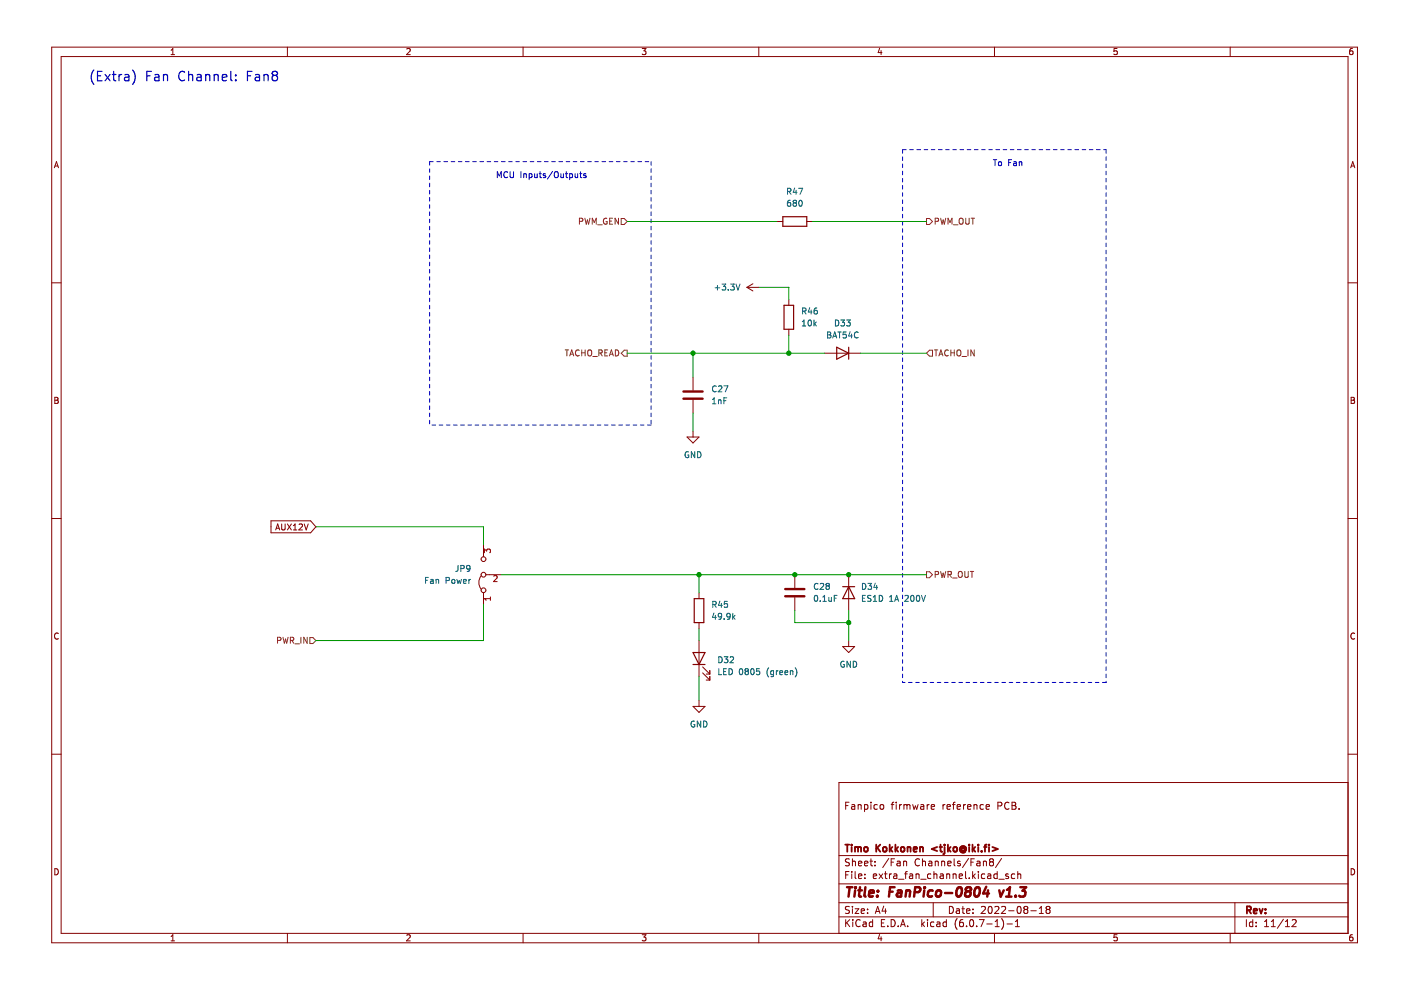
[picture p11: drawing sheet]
<svg xmlns="http://www.w3.org/2000/svg" width="297mm" height="210mm" viewBox="0 0 297 210" stroke-linecap="round" stroke-linejoin="round" font-family="sans-serif">
<path d="M1 0h296.1v209.9h-296.1z" fill-rule="evenodd" fill="#fff" stroke="#fff" stroke-width=".21"/>
<g fill="none" stroke="#840000" stroke-width=".21">
<path d="M11 10h276.8v189.9h-276.8zM13 12h272.8v185.9h-272.8zM36.3 11.6h.7M36.3 10.7l.3-.4v1.3M60.9 10v2M86.2 10.4l.5-.1 .3 .4-.8 .9h.8M110.9 10v2M136.2 10.3h.8l-.5 .5 .4 .1v.6l-.2 .1-.5-.1M160.9 10v2M186.5 10.2l-.3 .9h.8M186.8 10.7v.9M210.9 10v2"/>
<path d="M236.8 10.3h-.6v.6l.6-.1v.7l-.1 .1-.5-.1M260.8 10v2M286.7 10.3h-.3l-.2 .3-.1 .7 .3 .3 .4-.1-.1-.7h-.3l-.3 .2M11.5 35.6l.5-1.3 .4 1.3M11.7 35.2h.6M286.4 35.6l.4-1.3 .4 1.3M286.5 35.2h.6M11 60h2M164.7 47h1.3M171.1 47h1.2M285.8 60h2M146.9 80v2.8"/>
<path d="M158.4 60.9l1.2 .8M158.4 60.9h2.5M159.6 60.2l-1.2 .7M167.2 63.5v1.2M167.2 69.8v1.3M174.9 74.9h7.6M11.6 84.2h.5l.2 .3-.2 .4 .2 .1 .1 .3-.3 .2h-.5zM11.6 84.9h.5M145.7 92.7h2.5l-1.3 1.2zM146.9 84.8v2.8M146.9 91.4v1.3M286.5 84.2h.4l.2 .3-.2 .4 .2 .1 .1 .3-.2 .2h-.5z"/>
<path d="M286.5 84.9h.4M11 109.9h2M57.5 110.4h8.4l1.1 1.3-1.1 1.3h-8.4zM58.5 112.4l.4-1.3 .4 1.3M58.6 112h.6M59.7 111.1v1l.3 .3 .3-.1 .1-.2v-1M60.9 111.1l.9 1.3M61.8 111.1l-.9 1.3M62.2 112.4h.7M62.2 111.5l.4-.4v1.3M63.4 111.2l.5-.1 .2 .4-.8 .9h.8M64.5 111.1l.4 1.3 .4-1.3"/>
<path d="M102.5 115.5v2.5M285.8 109.9h2M12.4 134.3a.58 .58 0 0 0-.8 .6 .58 .58 0 0 0 .8 .5M102 122.1a2.26 2.26 0 0 0 0 2.8M102.5 125.7v2.5M103 121.9h3.3M148.2 125.7v1.2M148.2 132v1.3M148.2 135.8v7.6M168.5 121.9v2.7M168.5 126.7v2.8M178.7 137.1h2.5l-1.3 1.3z"/>
<path d="M179.9 121.9v7.6M179.9 135.8v1.3M287.2 134.3a.58 .58 0 0 0-.8 .6 .58 .58 0 0 0 .8 .5M11 159.9h2M146.9 149.8h2.6l-1.3 1.2zM148.2 148.5v1.3M149 142.7l1.5 1.5M149 141.4l1.5 1.5M149.7 144.2h.8M149.7 142.9h.8M150.5 142.2v.7M150.5 143.4v.8"/>
<path d="M285.8 159.9h2M179.3 170.8h.5M180 170.1h-.7v1.5M180.6 170.7h.6v.9M181.2 170.9l-.5 .1-.2 .2 .2 .4 .5-.1M181.9 170.7l.3-.1 .3 .1 .1 .9M181.9 170.6v1M183.3 170.6v1.5M183.3 170.7l.4-.1 .3 .3-.1 .6h-.6M184.7 170.1v.1M184.7 170.6v1M186 170.7l-.4-.1-.3 .3 .1 .6h.6"/>
<path d="M186.7 170.7l.2-.1 .4 .1 .1 .6-.2 .2-.3 .1-.2-.2zM188.9 170.6h.6M189.5 170.1l-.3 .2v1.3M190 170.1v.1M190 170.6v1M190.7 170.6v1M191.2 170.6l-.5 .3M191.7 170.7l.4-.1 .2 .2M191.7 170.6v1M192.3 170.8l.2-.2 .4 .1v.9M192.3 170.8v.8M193.5 170.6l.3 1 .3-.7 .3 .7 .3-1"/>
<path d="M195.2 170.7h.6l.1 .9M195.9 170.9l-.5 .1-.2 .2 .2 .4 .5-.1M196.6 170.6v1M197 170.6l-.4 .3M197.4 171.1l.7-.2v-.2l-.4-.1-.3 .2 .1 .7h.6M199.9 170.6v1M200.4 170.6l-.5 .3M200.8 171.1l.7-.2-.1-.2-.4-.1-.2 .2 .1 .7h.5M201.9 170.6h.6M202.5 170.1l-.4 .2v1.3M202.9 171.1l.7-.2v-.2l-.5-.1-.2 .2 .1 .7h.6M204.3 170.6v1"/>
<path d="M204.7 170.6l-.4 .3M205.1 171.1l.8-.2-.1-.2-.4-.1-.3 .2 .1 .7h.6M206.5 170.7l.2-.1 .4 .1v.9M206.5 170.6v1M208.5 170.7l-.4-.1-.3 .3 .1 .6h.6M209.1 171.1l.7-.2-.1-.2-.4-.1-.2 .2v.7h.6M211.6 170.9l.7-.1 .1-.2v-.4l-.8-.1v1.5M213.9 170.2a.71 .71 0 0 0-1 .5 .71 .71 0 0 0 .7 .9l.3-.2M214.6 170.1h.5l.3 .3-.3 .4 .3 .1v.4l-.3 .3h-.5zM214.6 170.8h.5M216.1 171.4v.2M285.8 165.9h-107.9v32"/>
<path d="M11.6 184.2a.66 .66 0 0 1 .8 .6 .66 .66 0 0 1-.8 .7zM36.3 198.6l.3-.4v1.3M36.3 199.5h.7M60.9 197.9v2M86.2 198.3l.5-.1 .3 .4-.8 .9h.8M110.9 197.9v2M136.2 198.2h.8l-.5 .5 .4 .1v.6l-.2 .1-.5-.1M160.9 197.9v2M177.9 194.4h107.9M177.9 191.4h107.9M177.9 187.4h107.9M177.9 181.4h107.9"/>
<path d="M179.3 195v1.5M179.3 185.5h.5M179.5 195.6l.7 .9M180 184.8h-.7v1.5M180.1 192.2h-.6l-.2 .1v.4l.6 .3 .2 .4-.3 .3-.6-.1M180.1 182.2l-.6-.1-.2 .1v.5l.6 .2 .2 .4-.3 .3-.6-.1M180.2 195l-.9 .8M180.6 184.8v.1M180.6 185.3v1M180.7 182.1v1.5M180.7 192.2v.1M180.7 192.7v1"/>
<path d="M180.7 182.7l.2-.1 .4 .1 .1 .9M180.8 195v.1M180.8 195.5v1M181.3 192.7h.8l-.8 1h.8M181.3 184.8v1.3l.2 .2M182 185.8l.7-.2v-.2l-.5-.1-.2 .2 .1 .7h.6M182 183.1l.7-.2v-.2l-.5-.1-.2 .2 .1 .7h.6M182.4 195.1a.71 .71 0 0 0-1 .5 .71 .71 0 0 0 .7 .9l.3-.2M182.6 193.2l.7-.2-.1-.3h-.4l-.2 .2 .1 .7h.5M183 195.5h.6l.1 1M183.3 183.1l.7-.2-.1-.2-.4-.1-.2 .2 .1 .7h.5M183.4 186.1v.2"/>
<path d="M183.4 185.4v.1M183.7 195.8l-.5 .1-.3 .2 .3 .4 .5-.1M183.9 193.5v.2M183.9 192.7v.2M184.4 182.6h.6M184.7 182.1v1.3l.3 .2M185 195.5h-.4l-.3 .3 .1 .6h.6M185 195v1.5M185.2 185.8l.7-.2-.1-.2-.4-.1-.2 .2v.7h.6M185.5 183.4v.2M185.5 182.7v.1M185.6 193.7l.5-1.5 .5 1.5"/>
<path d="M185.7 193.2h.7M186.4 185.3l.8 1M186.5 198.1l-.3 .9h.8M186.8 198.6v.9M186.9 195.7h.5M187.2 185.3l-.8 1M187.4 192.1l-.4 1.1h.9M187.5 185.3h.6M187.6 195h-.7v1.5h.7M187.7 184.8v1.3l.4 .2M187.7 192.7v1M188.2 196.3v.2"/>
<path d="M188.4 182l-1.2 1.9M188.6 185.3v1M188.9 195a.76 .76 0 0 1 .9 .7 .76 .76 0 0 1-.9 .8zM188.9 182.8h.5M189 185.3l-.4 .3M189.5 185.4h.6l.1 .9M189.7 182.1h-.8v1.5M190.2 185.6l-.5 .1-.3 .2 .3 .4 .5-.1M190.2 182.7h.6l.1 .9M190.4 196.3v.2M190.5 186.4h1.2M190.9 182.9l-.5 .1-.2 .2 .2 .4 .5-.1"/>
<path d="M190.9 196.5l.5-1.5 .5 1.5M191.1 196h.7M191.6 182.7l.2-.1 .4 .1v.9M191.6 182.6v1M191.8 185.3h.6M192.4 184.8l-.4 .2v1.3M192.4 196.3v.2M192.9 185.4h.5l.1 .9M193.5 185.6l-.5 .1-.2 .2 .2 .4 .5-.1M194.2 185.4l.2-.1 .4 .1 .1 .9M194.2 185.3v1M194.9 182.2a.71 .71 0 0 0-1 .5 .71 .71 0 0 0 .8 .9l.2-.2"/>
<path d="M195.2 186.4h1.2M195.4 195v1.5M195.6 195.9l.4 .6M195.6 182.7l.2-.1 .4 .1v.9M195.6 182.1v1.5M196 195.5l-.6 .5M196.7 195v.1M196.7 195.5v1M196.9 182.7h.6l.1 .9M197.4 185.4l-.5-.1-.2 .3 .1 .6h.6M197.6 182.9l-.5 .1-.2 .2 .2 .4 .5-.1M197.9 191.4v3"/>
<path d="M198 195.5h-.4l-.3 .3 .1 .6h.6M198 185.4l.2-.1 .4 .1v.9M198 184.8v1.5M198.3 182.7l.2-.1 .4 .1v.9M198.3 182.6v1M198.6 195.5h.6l.1 1M199.3 195.8l-.5 .1-.2 .2 .2 .4 .5-.1M199.4 185.4h.5l.1 .9M199.6 182.7l.3-.1 .3 .1 .1 .9M199.6 182.6v1M200 185.6l-.5 .1-.2 .2 .2 .4 .5-.1M200.6 195.5h-.4l-.3 .3 .2 .6h.5"/>
<path d="M200.6 195v1.5M200.7 185.4l.2-.1 .4 .1 .1 .9M200.7 185.3v1M200.9 183.1l.7-.2v-.2l-.5-.1-.2 .2 .1 .7h.6M201.3 192.2a.76 .76 0 0 1 .9 .7 .76 .76 0 0 1-.9 .8zM202.1 185.4l.2-.1 .3 .1 .1 .9M202.1 185.3v1M202.3 182.1v1.3l.2 .2M202.8 192.7h.6v1M202.9 194.8a1.72 1.72 0 0 0 0 2.2M203.4 185.8l.7-.2-.1-.2-.4-.1-.2 .2v.7h.6M203.4 193l-.5 .1-.2 .2 .2 .4 .5-.1"/>
<path d="M203.6 182.7l-.4-.1-.2 .2 .1 .2 .5 .2v.3h-.6M203.9 192.7h.6M204.1 192.2v1.3l.4 .2M204.1 195h-.4a1.01 1.01 0 0 0 0 1.5l.5-.2 .1-.5-.3-.3-.4 .1-.2 .2M204.7 184.8v1.3l.2 .2M204.9 193.2l.7-.2v-.3h-.5l-.2 .2 .1 .7h.6M204.9 196.3v.2M205.4 182l-1.3 1.9M205.5 186.1v.2M205.7 195.1l.2-.1a.8 .8 0 0 1 .6 .7 .8 .8 0 0 1-.6 .8l-.3-.6zM205.9 182.8h.5M206.2 184.8v1.5"/>
<path d="M206.3 193.5v.2M206.3 192.7v.2M206.4 185.7l.4 .6M206.6 182.1h-.7v1.5M206.8 185.3l-.6 .6M207.1 196.3v.2M207.1 182.7h.6l.1 .9M207.4 184.8v.1M207.4 185.3v1M207.6 195h1l-.6 1.5M207.8 182.9l-.5 .1-.2 .2 .2 .4 .5-.1M208.1 192.3l.5-.1 .3 .4-.9 1.1h.9"/>
<path d="M208.5 182.7l.2-.1 .4 .1v.9M208.5 182.6v1M208.8 185.4l-.4-.1-.3 .3 .1 .6h.6M209.2 195.9h1.2M209.4 185.4h.6l.1 .9M209.6 192.3l.3-.1a.8 .8 0 0 1 .5 .7 .8 .8 0 0 1-.5 .8l-.4-.6zM210.1 185.6l-.5 .1-.2 .2 .2 .4 .5-.1M210.1 182.7l-.3-.3 .3-.3h.3l.2 .3-.2 .3M210.1 182.7l-.3 .3 .1 .4 .2 .2 .4-.1 .1-.2v-.4l-.2-.2M210.1 182.7h.3M210.9 197.9v2M210.9 192.3l.6-.1 .3 .4-.9 1.1h.9"/>
<path d="M211 195.4l.4-.4v1.5M211 196.5h.9M211.4 184.8v1.5M211.4 185.4l-.4-.1-.3 .3 .2 .6h.5M211.8 186.4h1.1M212.4 192.3l.5-.1 .3 .4-.9 1.1h.9M212.4 194.8a1.72 1.72 0 0 1 0 2.2M212.4 182l-1.3 1.9M213.5 195.9h1.1M213.8 185.4l-.4-.1-.2 .2 .1 .2 .5 .2v.3h-.6M213.9 193.1h1.1M215.1 185.4l-.4-.1-.3 .3 .2 .6h.5"/>
<path d="M215.3 196.5h.8M215.3 195.4l.4-.4v1.5M215.8 192.3l.2-.1a.8 .8 0 0 1 .5 .7 .8 .8 0 0 1-.5 .8l-.4-.6zM215.8 185.4l.2-.1 .4 .1v.9M215.8 184.8v1.5M217.4 192.8l-.3-.3 .3-.3h.2l.3 .3-.3 .3M217.4 192.8l-.3 .3v.4l.3 .2 .4-.1 .1-.2v-.3l-.3-.3M217.4 192.8h.2M218.6 193.1h1.1M220.4 193.7h.8M220.4 192.6l.4-.4v1.5M222.1 192.8l-.3-.3 .3-.3h.3l.2 .3-.2 .3"/>
<path d="M222.1 192.8l-.3 .3 .1 .4 .2 .2 .4-.1 .1-.2v-.4l-.2-.2M222.1 192.8h.3M236.8 198.2h-.6v.6l.6-.1v.7l-.1 .1-.5-.1M260.8 197.9v2M261.8 191.4v6.5M264.3 195v1.5M265.6 195.5h-.4l-.3 .3 .1 .6h.6M265.6 195v1.5M266.3 196.3v.2M266.3 195.5v.2M268.1 196.5h.9M268.1 195.4l.4-.4v1.5"/>
<path d="M269.5 196.5h.9M269.5 195.4l.5-.4v1.5M272.1 194.9l-1.3 1.9M272.5 196.5h.9M272.5 195.4l.5-.4v1.5M274 195.1l.5-.1 .3 .4-.9 1.1h.9M286.5 184.2a.66 .66 0 0 1 .7 .6 .66 .66 0 0 1-.7 .7zM286.7 198.2h-.3l-.2 .3-.1 .7 .3 .3 .4-.1-.1-.7h-.3l-.3 .2"/>
<circle cx="102.5" cy="118.6" r=".51"/>
<circle cx="102.5" cy="125.2" r=".51"/>
<circle cx="102.5" cy="121.9" r=".51"/>
</g>
<g fill="none" stroke="#840000" stroke-width=".39">
<path d="M179.2 179.1h.9M179.6 179.1v1.5M180.6 179.1v.1M180.6 179.6v1M181.3 179.6v1M181.3 179.7l.4-.1 .2 .2M181.9 179.8l.2-.2 .4 .1 .1 .9M181.9 179.8v.8M183.3 179.7l.2-.1 .4 .1 .1 .6-.2 .2-.3 .1-.2-.2zM185.8 179.1v1.5M186 179.7l.6 .9M186.6 179.1l-.8 .8"/>
<path d="M187.3 179.7l.2-.1 .4 .1 .1 .6-.2 .2-.3 .1-.2-.2zM188.6 179.1v1.5M189.2 179.6l-.6 .6M189.8 179.1v1.5M190.4 179.6l-.6 .6M191.1 179.7l.2-.1 .4 .1 .1 .6-.2 .2-.3 .1-.2-.2zM192.4 179.7l.2-.1 .4 .1 .1 .9M192.4 179.6v1M195.1 179.7l.2-.1 .3 .1 .1 .9M195.1 179.6v1M198.7 179.6l-1.1 .4 1.1 .4M199.2 179.6h.6"/>
<path d="M199.4 179.1v1.3l.4 .2M200.3 179.1v.1M200.3 179.6v1.3l-.3 .2M201 179.1v1.5M201.6 179.6l-.6 .6M202.2 179.7l.2-.1 .4 .1 .1 .6-.1 .2-.4 .1-.2-.2zM204.5 179.9a.36 .36 0 0 0-.6-.1 .36 .36 0 0 0 0 .6 .36 .36 0 0 0 .6-.1M204.5 179.7v.6M205.5 179.1v.1M205.5 179.6v1M206.2 179.1v1.5M206.8 179.6l-.6 .6"/>
<path d="M207.4 179.1v.1M207.4 179.6v1M208.6 179.6h.6M209.2 179.1l-.4 .2v1.3M209.7 179.1v.1M209.7 179.6v1M210.4 179.6l1.1 .4-1.1 .4M188.8 180l.4 .6M190 180l.4 .6M193.7 180.1l.7-.2-.1-.2-.4-.1-.2 .2 .1 .7h.5M201.1 180l.5 .6M204.5 180.3l.1 .1a.64 .64 0 0 0-.3-1.1 .64 .64 0 0 0-.8 .8 .71 .71 0 0 0 .4 .6 .71 .71 0 0 0 .8-.1"/>
<path d="M206.3 180l.5 .6M208.1 180.4v.2M264.4 193l.7-.1 .1-.2v-.4l-.8-.1v1.5M264.7 193l.5 .7M265.8 193.2l.7-.2-.1-.3h-.4l-.2 .2 .1 .7h.5M267 192.7l.4 1 .3-1M268.3 193.5v.2M268.3 192.7v.2"/>
</g>
<g fill="none" stroke="#840000" stroke-width=".52">
<path d="M179.6 188.1h1.1M180.2 188.1l-.3 2M181.3 188.8l-.2 1.3M181.4 188.1v.2M182 188.8h.7M182.3 188.1l-.2 1.7 .1 .2 .4 .1M183.5 188.1l-.2 1.7 .2 .3M184.3 189.4l.9-.2v-.3l-.6-.1-.3 .3v.9h.8M186 189.9v.2M186.1 188.9v.2M188.6 189.1h.7M189.7 188.1h-1l-.2 2"/>
<path d="M190.3 188.9h.8l-.1 1.2M191.1 189.2l-.6 .1a.4 .4 0 0 0-.4 .4 .4 .4 0 0 0 .3 .4l.7-.1M192.1 189l.3-.2 .5 .1-.1 1.2M192.2 188.8l-.2 1.3M193.9 189.2h.8l.3-.2a.51 .51 0 0 0-.2-.9h-.7l-.3 2M196 188.8l-.2 1.3M196 188.1v.2M197.8 188.9a.66 .66 0 0 0-1 .3l-.1 .5 .2 .3h.7M198.6 189l.1-.1a.5 .5 0 0 1 .8 .3v.5l-.3 .3a.5 .5 0 0 1-.8-.3zM200.4 189.3h1.5M203.1 188.3l.5-.2a1.19 1.19 0 0 1-.5 2l-.2-.2-.2-.6zM205.1 189l-.3-.2v-.3a.64 .64 0 0 1 1-.2l.1 .3-.4 .4"/>
<path d="M205.1 189a.65 .65 0 0 0-.3 1 .65 .65 0 0 0 .8-.1 .65 .65 0 0 0 0-.8l-.1-.1M205.1 189h.4M206.9 188.3l.5-.2a1.19 1.19 0 0 1-.5 2l-.2-.2-.1-.6zM209.1 188l-.7 1.4h1.3M209.5 188.8l-.2 1.3M211.9 188.8l.3 1.3 .6-1.3M213.3 190.1h1.2M213.5 188.7l.6-.6-.2 2M215.3 189.9v.2M216.3 188.1h1.3l-.8 .8 .5 .2-.1 .8-.3 .2h-.5l-.3-.2"/>
</g>
<path d="M166 45.9h5.1v2.1h-5.1zM166.2 64.7h2.1v5.1h-2.1zM177.4 73.6l2.5 1.3-2.5 1.3zM179.9 73.6v2.6M146.9 138.4h2.6l-1.3 2.5zM147.2 126.9h2v5.1h-2zM178.7 124.4h2.5M179.9 124.4l1.3 2.5h-2.5zM146.9 140.9h2.6" fill="none" stroke="#840000" stroke-width=".25"/>
<g fill="none" stroke="#006464" stroke-width=".21">
<path d="M168.5 39.9l-.3 .9h.8M169.3 39.9h.9l-.6 1.3M167 40.6l.6-.1v-.5l-.6-.1v1.3M167.3 40.6l.4 .6M167.5 42.5h-.3l-.2 .3-.1 .7 .3 .2 .4-.1-.1-.6-.3-.1-.3 .3M168.4 43l-.2-.2 .2-.3h.2l.3 .2-.3 .3M168.4 43l-.2 .2v.3l.2 .2h.2l.3-.2v-.3l-.3-.2M168.4 43h.2M168.8 40.3v.9M169.5 42.6l.2-.1a.68 .68 0 0 1 .4 .6 .68 .68 0 0 1-.4 .6l-.3-.5zM151.6 61h1M152.1 60.5v1"/>
<path d="M153.1 60.2h.8l-.5 .5 .4 .1v.6l-.2 .1-.5-.1M154.4 61.4v.1M154.9 60.2h.8l-.4 .5 .3 .1v.6l-.2 .1-.5-.1M156 60.2l.5 1.3 .4-1.3M170.1 69.1h.7M170.1 68.2l.4-.4v1.3M170.2 66l.6-.1v-.5l-.6-.1v1.3M170.5 66l.4 .6M171.4 68l.2-.2a.68 .68 0 0 1 .5 .7 .68 .68 0 0 1-.5 .6l-.3-.5zM171.7 65.2l-.3 1h.8M172 65.7v.9M172.6 67.8v1.3"/>
<path d="M172.7 68.6l.4 .5M173.1 68.3l-.5 .5M173.2 65.3l-.4 .1-.2 .2v.7l.2 .3 .4-.1v-.6l-.4-.1-.2 .2M175.5 70.4h.4l.2 .2-.2 .4 .2 .1 .1 .3-.3 .3h-.4zM175.5 71h.4M176.6 71.7l.4-1.3 .4 1.3M176.7 71.3h.6M177.1 67.8a.64 .64 0 0 1 .8 .7 .64 .64 0 0 1-.8 .6zM177.6 70.4h.8M178 70.4v1.3M178.3 67.8h.8l-.5 .5 .4 .2v.5l-.2 .1-.5-.1M179.4 70.4h-.6l-.1 .6 .6-.1 .1 .6-.2 .2-.5-.2"/>
<path d="M179.5 67.8h.8l-.5 .5 .4 .2v.5l-.2 .1-.5-.1M180.2 70.3l-.3 .9h.8M180.5 70.8v.9M181.9 70.5a.56 .56 0 0 0-.8 .5 .56 .56 0 0 0 .8 .5M146 95.8a.58 .58 0 0 0-.8 .6 .58 .58 0 0 0 .8 .5v-.4h-.2M147.3 95.8v1.2l-.7-1.2v1.2M147.9 95.8a.64 .64 0 0 1 .7 .6 .64 .64 0 0 1-.7 .6zM151.1 85.6h.7M151.1 84.7l.3-.4v1.3M151.9 81.9a.56 .56 0 0 0-.8 .5 .56 .56 0 0 0 .8 .6M152.3 81.9l.5-.1 .3 .4-.8 .9h.8M152.3 84.8v.8"/>
<path d="M152.3 84.9l.5-.1 .1 .8M153.5 85h.4M153.5 81.8h.8l-.5 1.3M154.1 84.3h-.6v1.3M97.1 119.9v1.1l-.5 .2M90.2 123h.4M90.8 122.4h-.6v1.3M91.3 122.9h.5l.1 .8M91.9 123.2l-.7 .2 .2 .3 .5-.1M92.5 123l.4-.1 .1 .8M92.5 122.8v.9M94.6 123.1l.6-.1v-.5l-.6-.1v1.3"/>
<path d="M95.8 123l.2-.2 .4 .2-.1 .6h-.5zM96.9 122.8l.2 .9 .3-.6 .2 .6 .2-.9M97.7 120.6l.6-.1 .1-.5-.7-.1v1.3M98.3 123.3l.6-.1-.1-.3-.4-.1-.1 .2v.6h.5M99.4 122.8v.9M99.7 120.4l-.3 .3-.4-.1v-.6l.4-.1 .3 .2-.1 .8-.2 .2-.4 .1M99.8 122.8l-.4 .3M151.1 128.2l.6-.1 .1-.5-.7-.1v1.3M151.4 130l-.3 .9h.8M151.4 128.2l.5 .6M151.7 130.5v.8M152.4 139.2a.64 .64 0 0 1 .7 .7 .64 .64 0 0 1-.7 .6z"/>
<path d="M152.6 127.4l-.3 .9h.8M152.9 127.9v.9M153 130.6l-.2 .2h-.4l-.1-.6 .5-.2 .2 .3-.1 .7-.1 .2-.4 .1M153.5 131.2v.1M153.5 139.2h.8l-.4 .5 .4 .1v.6l-.2 .1-.6-.1M154.2 127.5h-.6l-.1 .6 .6-.1 .1 .7-.2 .1-.5-.1M154.8 130.6l-.2 .2h-.4l-.1-.6 .5-.2 .2 .3v.7l-.2 .2-.4 .1M154.8 139.4l.5-.2 .2 .4-.7 .9h.7M155.4 130v1.3M155.5 130.8l.3 .5M155.8 130.5l-.4 .4M172.8 126.4l.1-.2a.68 .68 0 0 1 .5 .7 .68 .68 0 0 1-.5 .6l-.3-.5z"/>
<path d="M173.4 123.8a.56 .56 0 0 0-.8 .5 .56 .56 0 0 0 .8 .5M173.9 123.8l.5-.1 .2 .4-.7 .9h.7M173.9 127.4v.1M174.5 127.5h.7M174.5 126.6l.3-.4v1.3M175.4 124.2l-.3-.2 .3-.3h.2l.2 .2-.2 .3M175.4 124.2l-.3 .3 .1 .3 .2 .2h.2l.2-.3v-.3l-.2-.2M175.4 124.2h.2M175.7 126.7l.1 .7h.5M176.3 126.7v.8M176.9 126.8h.4M177.5 126.2h-.6v1.3"/>
<path d="M182.9 123.7a.64 .64 0 0 1 .7 .6 .64 .64 0 0 1-.7 .7zM182.9 126.8h.4M183.5 126.2h-.6v1.3h.6M184 123.7h.8l-.4 .5 .3 .1v.5l-.2 .2-.5-.2M184.7 126.3l-.5-.1-.3 .3 .2 .3 .5 .2v.4h-.7M185.2 127.5h.7M185.2 126.6l.3-.4v1.3M185.6 123.6l-.3 .9h.8M185.9 124.1v.9M186.4 126.2a.64 .64 0 0 1 .8 .7 .64 .64 0 0 1-.8 .6zM188.6 127.5h.7M188.6 126.6l.4-.4v1.3"/>
<path d="M189.7 127.5l.4-1.3 .4 1.3M189.8 127.1h.6M191.9 126.4l.4-.2 .3 .4-.8 .9h.8M193.2 126.4l.2-.2a.68 .68 0 0 1 .4 .7 .68 .68 0 0 1-.4 .6l-.3-.5zM194.4 126.4l.2-.2a.68 .68 0 0 1 .4 .7 .68 .68 0 0 1-.4 .6l-.3-.5zM195.4 126.2l.4 1.3 .4-1.3M147.2 152.9a.58 .58 0 0 0-.7 .6 .58 .58 0 0 0 .8 .5v-.4h-.2M148.6 152.9v1.3l-.8-1.3v1.3M149.2 152.9a.64 .64 0 0 1 .7 .6 .64 .64 0 0 1-.7 .7zM152.4 141.8v1.3h.6M153.4 142.4h.4M154 141.8h-.6v1.3h.6"/>
<path d="M154.6 141.8a.64 .64 0 0 1 .7 .6 .64 .64 0 0 1-.7 .7zM156.9 141.9l.1-.1a.68 .68 0 0 1 .5 .6 .68 .68 0 0 1-.5 .7l-.3-.5zM158.2 142.3l-.2 .3v.2l.2 .3h.2l.3-.3-.1-.4-.2-.1M158.2 142.3l-.2-.2 .2-.3h.2l.3 .2-.3 .3M158.2 142.3h.2M159.3 141.9l.2-.1a.68 .68 0 0 1 .4 .6 .68 .68 0 0 1-.4 .7l-.3-.5zM161 141.8h-.6v.6l.6-.1v.6l-.1 .2-.5-.2M163 141.6a1.46 1.46 0 0 0 0 1.9M164 142.3l-.4-.1-.2 .2 .1 .6h.5M164 142.2v1l-.2 .3-.3-.1M164.6 142.2v.9M165 142.2l-.4 .2"/>
<path d="M165.3 142.6l.6-.1v-.2l-.4-.1-.2 .2 .1 .6h.5M166.4 142.6l.6-.1v-.2l-.4-.1-.2 .2 .1 .6h.5M167.6 142.3h.4l.1 .8M167.6 142.2v.9M168.6 141.6a1.46 1.46 0 0 1 0 1.9M179 140.3a.58 .58 0 0 0-.8 .5 .58 .58 0 0 0 .8 .5v-.4h-.2M180.3 140.2v1.3l-.7-1.3v1.3M180.9 140.2a.64 .64 0 0 1 .7 .6 .64 .64 0 0 1-.7 .7z"/>
</g>
<path d="M102.7 117.2v-.8l.5 .4 .1-.3h.6l.1 .2-.1 .5M104 126.6v.7M104 126.9h-1.3l.4 .4M104.7 122.2l.5-.2 .2 .4-.8 .9h.8" fill="none" stroke="#a90000" stroke-width=".21"/>
<path d="M144.9 84.5h4.1M144.9 83h4.1M166.5 126.4h4M166.5 124.9h4" fill="none" stroke="#840000" stroke-width=".51"/>
<g fill="none" stroke="#725600" stroke-width=".21">
<path d="M122.9 46.9h.6v-.5l-.6-.1v1.2M124 46.3l.3 1.2 .2-.9 .3 .9 .3-1.2M125.6 47.5v-1.2l.4 .9 .4-.9v1.2M126.7 47.7h1M128.7 46.3a.58 .58 0 0 0-.8 .6 .58 .58 0 0 0 .8 .5v-.4h-.2M129.3 46.9h.4M129.9 46.3h-.6v1.2h.6M131.1 46.3v1.2l-.7-1.2v1.2M131.7 46.3h.6l.7 .7-.7 .6h-.6zM196.4 46.3h.7l.6 .7-.6 .6h-.7zM198.3 46.9h.6v-.5l-.6-.1v1.2M199.4 46.3l.3 1.2 .3-.9 .2 .9 .3-1.2"/>
<path d="M201 47.5v-1.2l.4 .9 .4-.9v1.2M202.1 47.7h1M203.4 46.4l.3-.1a.43 .43 0 0 1 .5 .4v.4a.42 .42 0 0 1-.4 .5 .42 .42 0 0 1-.4-.5zM204.7 46.3v1l.3 .2h.2l.3-.2v-1M205.9 46.3h.7M206.3 46.3v1.2M119.8 74.2h.8M120.2 74.2v1.3M120.8 75.5l.4-1.3 .4 1.3M120.9 75.1h.6M122.8 74.3a.56 .56 0 0 0-.8 .5 .56 .56 0 0 0 .8 .5M123.3 74.8h.8"/>
<path d="M123.3 74.2v1.3M124.1 74.2v1.3M124.7 74.4l.2-.2a.43 .43 0 0 1 .6 .4v.4a.42 .42 0 0 1-.5 .5 .42 .42 0 0 1-.4-.5zM125.7 75.6h1M127 74.9l.6-.1v-.5l-.6-.1v1.3M127.3 74.9l.4 .6M128.2 74.8h.5M128.8 74.2h-.6v1.3h.6M129.2 75.5l.4-1.3 .4 1.3M129.3 75.1h.6M130.5 74.2a.64 .64 0 0 1 .7 .6 .64 .64 0 0 1-.7 .7zM132.3 74.3h.7v1.2h-.7l-.6-.6z"/>
<path d="M197.1 74.3h.6v1.2h-.6l-.7-.6zM198.1 74.2h.7M198.5 74.2v1.3M199.1 75.5l.4-1.3 .4 1.3M199.2 75.1h.6M201.1 74.3a.56 .56 0 0 0-.8 .5 .56 .56 0 0 0 .8 .5M201.6 74.2v1.3M201.6 74.8h.7M202.3 74.2v1.3M202.9 74.4l.3-.2a.43 .43 0 0 1 .5 .4v.4a.42 .42 0 0 1-.4 .5 .42 .42 0 0 1-.4-.5zM204 75.6h.9M205.2 74.2v1.3"/>
<path d="M206.6 74.2v1.3l-.8-1.3v1.3M58.8 135.8l.6-.1 .1-.5-.7-.1v1.3M60 135.1l.3 1.3 .2-.9 .3 .9 .3-1.3M61.6 135.8l.6-.1v-.5l-.6-.1v1.3M61.9 135.8l.4 .6M62.5 136.5h1M63.8 135.1v1.3M65.1 135.1v1.3l-.7-1.3v1.3M65.7 135.2h.6l.7 .6-.7 .6h-.6zM196.4 121.2h.7l.6 .7-.6 .6h-.7zM198.3 121.8h.6v-.5l-.6-.1v1.2M199.4 121.2l.3 1.2 .3-.9 .2 .9 .3-1.2"/>
<path d="M201 121.8h.6l.1-.5-.7-.1v1.2M201.3 121.8l.4 .6M202 122.5h.9M203.2 121.3l.3-.1a.43 .43 0 0 1 .5 .4v.4a.42 .42 0 0 1-.4 .4 .42 .42 0 0 1-.4-.4zM204.6 121.2v1l.2 .2h.2l.3-.2v-1M205.7 121.2h.7M206.1 121.2v1.2"/>
</g>
<g fill="none" stroke="#0000c2" stroke-width=".25">
<path d="M19.9 14.8a2.29 2.29 0 0 0 0 3.1M20.7 16.1h.6M21.6 15.1h-.9v2h.9M22.3 15.8l1 1.3M23.3 15.8l-1 1.3M23.8 15.8h.8M24.1 15.1v1.7l.1 .2 .4 .1M25.2 15.8v1.3M25.8 15.8l-.4 .1-.2 .3M26.5 15.9h.7l.1 1.2M27.3 16.3l-.6 .1a.39 .39 0 0 0-.3 .3 .39 .39 0 0 0 .3 .4l.6-.1M28.1 14.8a2.29 2.29 0 0 1 0 3.1"/>
<path d="M31.1 16.1h.7M32.1 15.1h-1v2M32.9 15.9h.7l.1 1.2M33.7 16.3l-.7 .1a.39 .39 0 0 0-.3 .3 .39 .39 0 0 0 .3 .4l.7-.1M34.7 16l.2-.2 .5 .1 .1 1.2M34.7 15.8v1.3M39.1 15.3a.8 .8 0 0 0-1 0 .8 .8 0 0 0-.2 1 .75 .75 0 0 0 .4 .7 .75 .75 0 0 0 .8-.1M40 16l.3-.2 .5 .1 .1 1.2M40 15.1v2M41.8 15.9h.8l.1 1.2M42.7 16.3l-.7 .1a.39 .39 0 0 0-.3 .3 .39 .39 0 0 0 .3 .4l.7-.1M43.6 16l.3-.2 .5 .1 .1 1.2"/>
<path d="M43.6 15.8v1.3M45.4 16l.3-.2 .5 .1 .1 1.2M45.4 15.8v1.3M47.1 16.5l1-.2-.1-.4-.6-.1-.3 .3 .1 .9h.8M48.9 15.1v1.7l.3 .3M50 16.9v.2M50 15.9v.2M52.5 16.1h.6M53.4 15.1h-.9v2M54.2 15.9h.7l.1 1.2M55 16.3l-.6 .1a.39 .39 0 0 0-.3 .3 .39 .39 0 0 0 .3 .4l.6-.1M56 16l.3-.2 .4 .1 .1 1.2"/>
<path d="M56 15.8v1.3M58.1 16l-.4 .4v.3l.4 .4 .6-.1 .1-.3v-.3l-.3-.4M58.1 16l-.4-.4 .4-.5h.4l.3 .4-.3 .5M58.1 16h.4"/>
</g>
<g fill="none" stroke="#0000c2" stroke-width=".21">
<path d="M91.1 35.8v.8M91.1 37.3v.8M91.1 38.8v.8M91.8 34.3h-.7v.7M92.6 34.3h.8M94.1 34.3h.8M95.7 34.3h.7M97.2 34.3h.7M98.7 34.3h.8M100.2 34.3h.8M101.7 34.3h.8M103.3 34.3h.7"/>
<path d="M104.8 34.3h.8M105.4 37.7v-1.3l.5 .9 .4-.9v1.3M106.3 34.3h.8M107.6 36.5a.56 .56 0 0 0-.8 .5 .56 .56 0 0 0 .8 .5M107.8 34.3h.8M108.2 36.4v1l.2 .3h.2l.3-.3v-1M109.4 34.3h.7M110.4 36.4v1.3M110.9 34.3h.8M111.1 36.8v.9M111.1 36.9h.4l.1 .8M112.2 36.9l.4-.1 .2 .3-.1 .5h-.5"/>
<path d="M112.2 36.8v1.3M112.4 34.3h.8M113.3 36.8l.1 .8 .5-.1M113.9 36.8v.9M113.9 34.3h.8M114.3 36.8h.5M114.5 36.4v1.1l.3 .2M115.5 34.3h.7M115.6 36.9l-.3-.1-.1 .2v.2l.4 .1v.3h-.4M117 34.3h.7M117.2 36.3l-1.1 1.7M117.6 36.6l.2-.2a.43 .43 0 0 1 .6 .4v.4a.42 .42 0 0 1-.5 .5 .42 .42 0 0 1-.4-.5z"/>
<path d="M118.5 34.3h.8M118.9 36.8l.1 .8 .5-.1M119.5 36.8v.9M119.9 36.8h.5M120 34.3h.8M120.1 36.4v1.1l.3 .2M120.8 36.9l.3-.1 .3 .3-.1 .5h-.5M120.8 36.8v1.3M121.6 34.3h.7M121.9 36.8l.1 .8 .5-.1M122.5 36.8v.9M122.9 36.8h.5"/>
<path d="M123.1 34.3h.7M123.1 36.4v1.1l.3 .2M124.2 36.9l-.3-.1-.2 .2 .1 .2 .4 .1v.3h-.5M124.6 34.3h.8M126.1 34.3h.8M127.6 34.3h.8M129.2 34.3h.7M130.7 34.3h.8M132.2 34.3h.8M133.7 34.3h.8M135.3 34.3h.7M136.8 34.3h.7"/>
<path d="M138.1 34.3v.7M138.1 35.8v.8M138.1 37.3v.8M138.1 38.8v.8M191.4 33.3v.7M191.4 34.8v.7M191.4 36.3v.8M191.4 37.8v.8M191.4 39.3v.8M192.1 31.7h-.7v.8M192.9 31.7h.7M194.4 31.7h.8"/>
<path d="M195.9 31.7h.8M197.5 31.7h.7M199 31.7h.7M200.5 31.7h.8M202 31.7h.8M203.5 31.7h.8M205.1 31.7h.7M206.6 31.7h.8M208.1 31.7h.8M209.6 31.7h.8M210.6 33.9h.7M211 33.9v1.2"/>
<path d="M211.2 31.7h.7M211.8 34.3h.3l.3 .2v.4l-.3 .2-.4-.2zM212.7 31.7h.7M213.9 34.5h.4M214.2 31.7h.8M214.5 33.9h-.6v1.2M215 34.3h.4l.1 .8M215.5 34.6l-.6 .2 .2 .3h.4M215.7 31.7h.8M216.1 34.4l.5-.1v.8M216.1 34.3v.8M217.3 31.7h.7"/>
<path d="M218.8 31.7h.7M220.3 31.7h.8M221.8 31.7h.8M223.3 31.7h.8M224.9 31.7h.7M226.4 31.7h.8M227.9 31.7h.8M229.4 31.7h.8M231 31.7h.7M232.5 31.7h.7M234 31.7h.5v.8M234.5 33.3v.7"/>
<path d="M234.5 34.8v.7M234.5 36.3v.8M234.5 37.8v.8M234.5 39.3v.8M91.1 40.4v.7M91.1 41.9v.7M91.1 43.4v.8M91.1 44.9v.8M91.1 46.5v.7M91.1 48v.7M91.1 49.5v.8M91.1 51v.8"/>
<path d="M91.1 52.5v.8M91.1 54.1v.7M91.1 55.6v.8M91.1 57.1v.8M91.1 58.6v.8M138.1 40.4v.7M138.1 41.9v.7M138.1 43.4v.8M138.1 44.9v.8M138.1 46.5v.7M138.1 48v.7M138.1 49.5v.8"/>
<path d="M138.1 51v.8M138.1 52.5v.8M138.1 54.1v.7M138.1 55.6v.8M138.1 57.1v.8M138.1 58.6v.8M191.4 40.9v.7M191.4 42.4v.8M191.4 43.9v.8M191.4 45.4v.8M191.4 47v.7M191.4 48.5v.7"/>
<path d="M191.4 50v.8M191.4 51.5v.8M191.4 53.1v.7M191.4 54.6v.7M191.4 56.1v.8M191.4 57.6v.8M191.4 59.1v.8M234.5 40.9v.7M234.5 42.4v.8M234.5 43.9v.8M234.5 45.4v.8M234.5 47v.7"/>
<path d="M234.5 48.5v.7M234.5 50v.8M234.5 51.5v.8M234.5 53.1v.7M234.5 54.6v.7M234.5 56.1v.8M234.5 57.6v.8M234.5 59.1v.8M91.1 60.2v.7M91.1 61.7v.7M91.1 63.2v.8M91.1 64.7v.8"/>
<path d="M91.1 66.3v.7M91.1 67.8v.7M91.1 69.3v.8M91.1 70.8v.8M91.1 72.3v.8M91.1 73.9v.7M91.1 75.4v.8M91.1 76.9v.8M91.1 78.4v.8M91.1 80v.7M138.1 60.2v.7M138.1 61.7v.7"/>
<path d="M138.1 63.2v.8M138.1 64.7v.8M138.1 66.3v.7M138.1 67.8v.7M138.1 69.3v.8M138.1 70.8v.8M138.1 72.3v.8M138.1 73.9v.7M138.1 75.4v.8M138.1 76.9v.8M138.1 78.4v.8M138.1 80v.7"/>
<path d="M191.4 60.7v.7M191.4 62.2v.8M191.4 63.7v.8M191.4 65.2v.8M191.4 66.8v.7M191.4 68.3v.7M191.4 69.8v.8M191.4 71.3v.8M191.4 72.9v.7M191.4 74.4v.7M191.4 75.9v.8M191.4 77.4v.8"/>
<path d="M191.4 78.9v.8M234.5 60.7v.7M234.5 62.2v.8M234.5 63.7v.8M234.5 65.2v.8M234.5 66.8v.7M234.5 68.3v.7M234.5 69.8v.8M234.5 71.3v.8M234.5 72.9v.7M234.5 74.4v.7M234.5 75.9v.8"/>
<path d="M234.5 77.4v.8M234.5 78.9v.8M91.1 81.5v.7M91.1 83v.8M91.1 84.5v.8M91.1 86.1v.7M91.1 87.6v.7M91.1 89.1v.8M91.6 90.1h.8M93.1 90.1h.8M94.6 90.1h.8M96.2 90.1h.7"/>
<path d="M97.7 90.1h.7M99.2 90.1h.8M100.7 90.1h.8M102.3 90.1h.7M103.8 90.1h.7M105.3 90.1h.8M106.8 90.1h.8M108.3 90.1h.8M109.9 90.1h.7M111.4 90.1h.8M112.9 90.1h.8M114.4 90.1h.8"/>
<path d="M116 90.1h.7M117.5 90.1h.8M119 90.1h.8M120.5 90.1h.8M122.1 90.1h.7M123.6 90.1h.7M125.1 90.1h.8M126.6 90.1h.8M128.2 90.1h.7M129.7 90.1h.7M131.2 90.1h.8M132.7 90.1h.8"/>
<path d="M134.2 90.1h.8M135.8 90.1h.7M137.3 90.1h.8M138.1 81.5v.7M138.1 83v.8M138.1 84.5v.8M138.1 86.1v.7M138.1 87.6v.7M138.1 89.1v.8M191.4 80.5v.7M191.4 82v.8M191.4 83.5v.8"/>
<path d="M191.4 85v.8M191.4 86.6v.7M191.4 88.1v.7M191.4 89.6v.8M191.4 91.1v.8M191.4 92.7v.7M191.4 94.2v.7M191.4 95.7v.8M191.4 97.2v.8M191.4 98.8v.7M234.5 80.5v.7M234.5 82v.8"/>
<path d="M234.5 83.5v.8M234.5 85v.8M234.5 86.6v.7M234.5 88.1v.7M234.5 89.6v.8M234.5 91.1v.8M234.5 92.7v.7M234.5 94.2v.7M234.5 95.7v.8M234.5 97.2v.8M234.5 98.8v.7M191.4 100.3v.7"/>
<path d="M191.4 101.8v.8M191.4 103.3v.8M191.4 104.8v.8M191.4 106.4v.7M191.4 107.9v.8M191.4 109.4v.8M191.4 110.9v.8M191.4 112.5v.7M191.4 114v.7M191.4 115.5v.8M191.4 117v.8M191.4 118.6v.7"/>
<path d="M234.5 100.3v.7M234.5 101.8v.8M234.5 103.3v.8M234.5 104.8v.8M234.5 106.4v.7M234.5 107.9v.8M234.5 109.4v.8M234.5 110.9v.8M234.5 112.5v.7M234.5 114v.7M234.5 115.5v.8M234.5 117v.8"/>
<path d="M234.5 118.6v.7M191.4 120.1v.7M191.4 121.6v.8M191.4 123.1v.8M191.4 124.6v.8M191.4 126.2v.7M191.4 127.7v.8M191.4 129.2v.8M191.4 130.7v.8M191.4 132.3v.7M191.4 133.8v.7M191.4 135.3v.8"/>
<path d="M191.4 136.8v.8M191.4 138.4v.7M191.4 139.9v.7M234.5 120.1v.7M234.5 121.6v.8M234.5 123.1v.8M234.5 124.6v.8M234.5 126.2v.7M234.5 127.7v.8M234.5 129.2v.8M234.5 130.7v.8M234.5 132.3v.7"/>
<path d="M234.5 133.8v.7M234.5 135.3v.8M234.5 136.8v.8M234.5 138.4v.7M234.5 139.9v.7M191.4 144.4v.3h.5M191.4 141.4v.8M191.4 142.9v.8M192.6 144.7h.8M194.2 144.7h.7M195.7 144.7h.7M197.2 144.7h.8"/>
<path d="M198.7 144.7h.8M200.2 144.7h.8M201.8 144.7h.7M203.3 144.7h.8M204.8 144.7h.8M206.3 144.7h.8M207.9 144.7h.7M209.4 144.7h.7M210.9 144.7h.8M212.4 144.7h.8M214 144.7h.7M215.5 144.7h.7"/>
<path d="M217 144.7h.8M218.5 144.7h.8M220 144.7h.8M221.6 144.7h.7M223.1 144.7h.8M224.6 144.7h.8M226.1 144.7h.8M227.7 144.7h.7M229.2 144.7h.7M230.7 144.7h.8M232.2 144.7h.8M234.5 144.4v.3h-.7"/>
<path d="M234.5 141.4v.8M234.5 142.9v.8"/>
</g>
<g fill="none" stroke="#009600" stroke-width=".21">
<path d="M133 47h31.7M172.3 47h24.1M133 74.9h41.9M146.9 74.9v5.1M160.9 60.9h6.3v2.6M167.2 71.1v3.8M182.5 74.9h13.9M146.9 87.6v3.8M67 111.7h35.5v3.8M102.5 128.2v7.6h-35.5M106.3 121.9h90.1M148.2 121.9v3.8"/>
<path d="M148.2 133.3v2.5M168.5 129.5v2.5h11.4M179.9 129.5v6.3M148.2 143.4v5.1"/>
</g>
<g fill="#009600" stroke="#009600" stroke-width=".21">
<circle cx="148.2" cy="121.9" r=".46"/>
<circle cx="146.9" cy="74.9" r=".46"/>
<circle cx="167.2" cy="74.9" r=".46"/>
<circle cx="168.5" cy="121.9" r=".46"/>
<circle cx="179.9" cy="121.9" r=".46"/>
<circle cx="179.9" cy="132" r=".46"/>
</g>
</svg>
